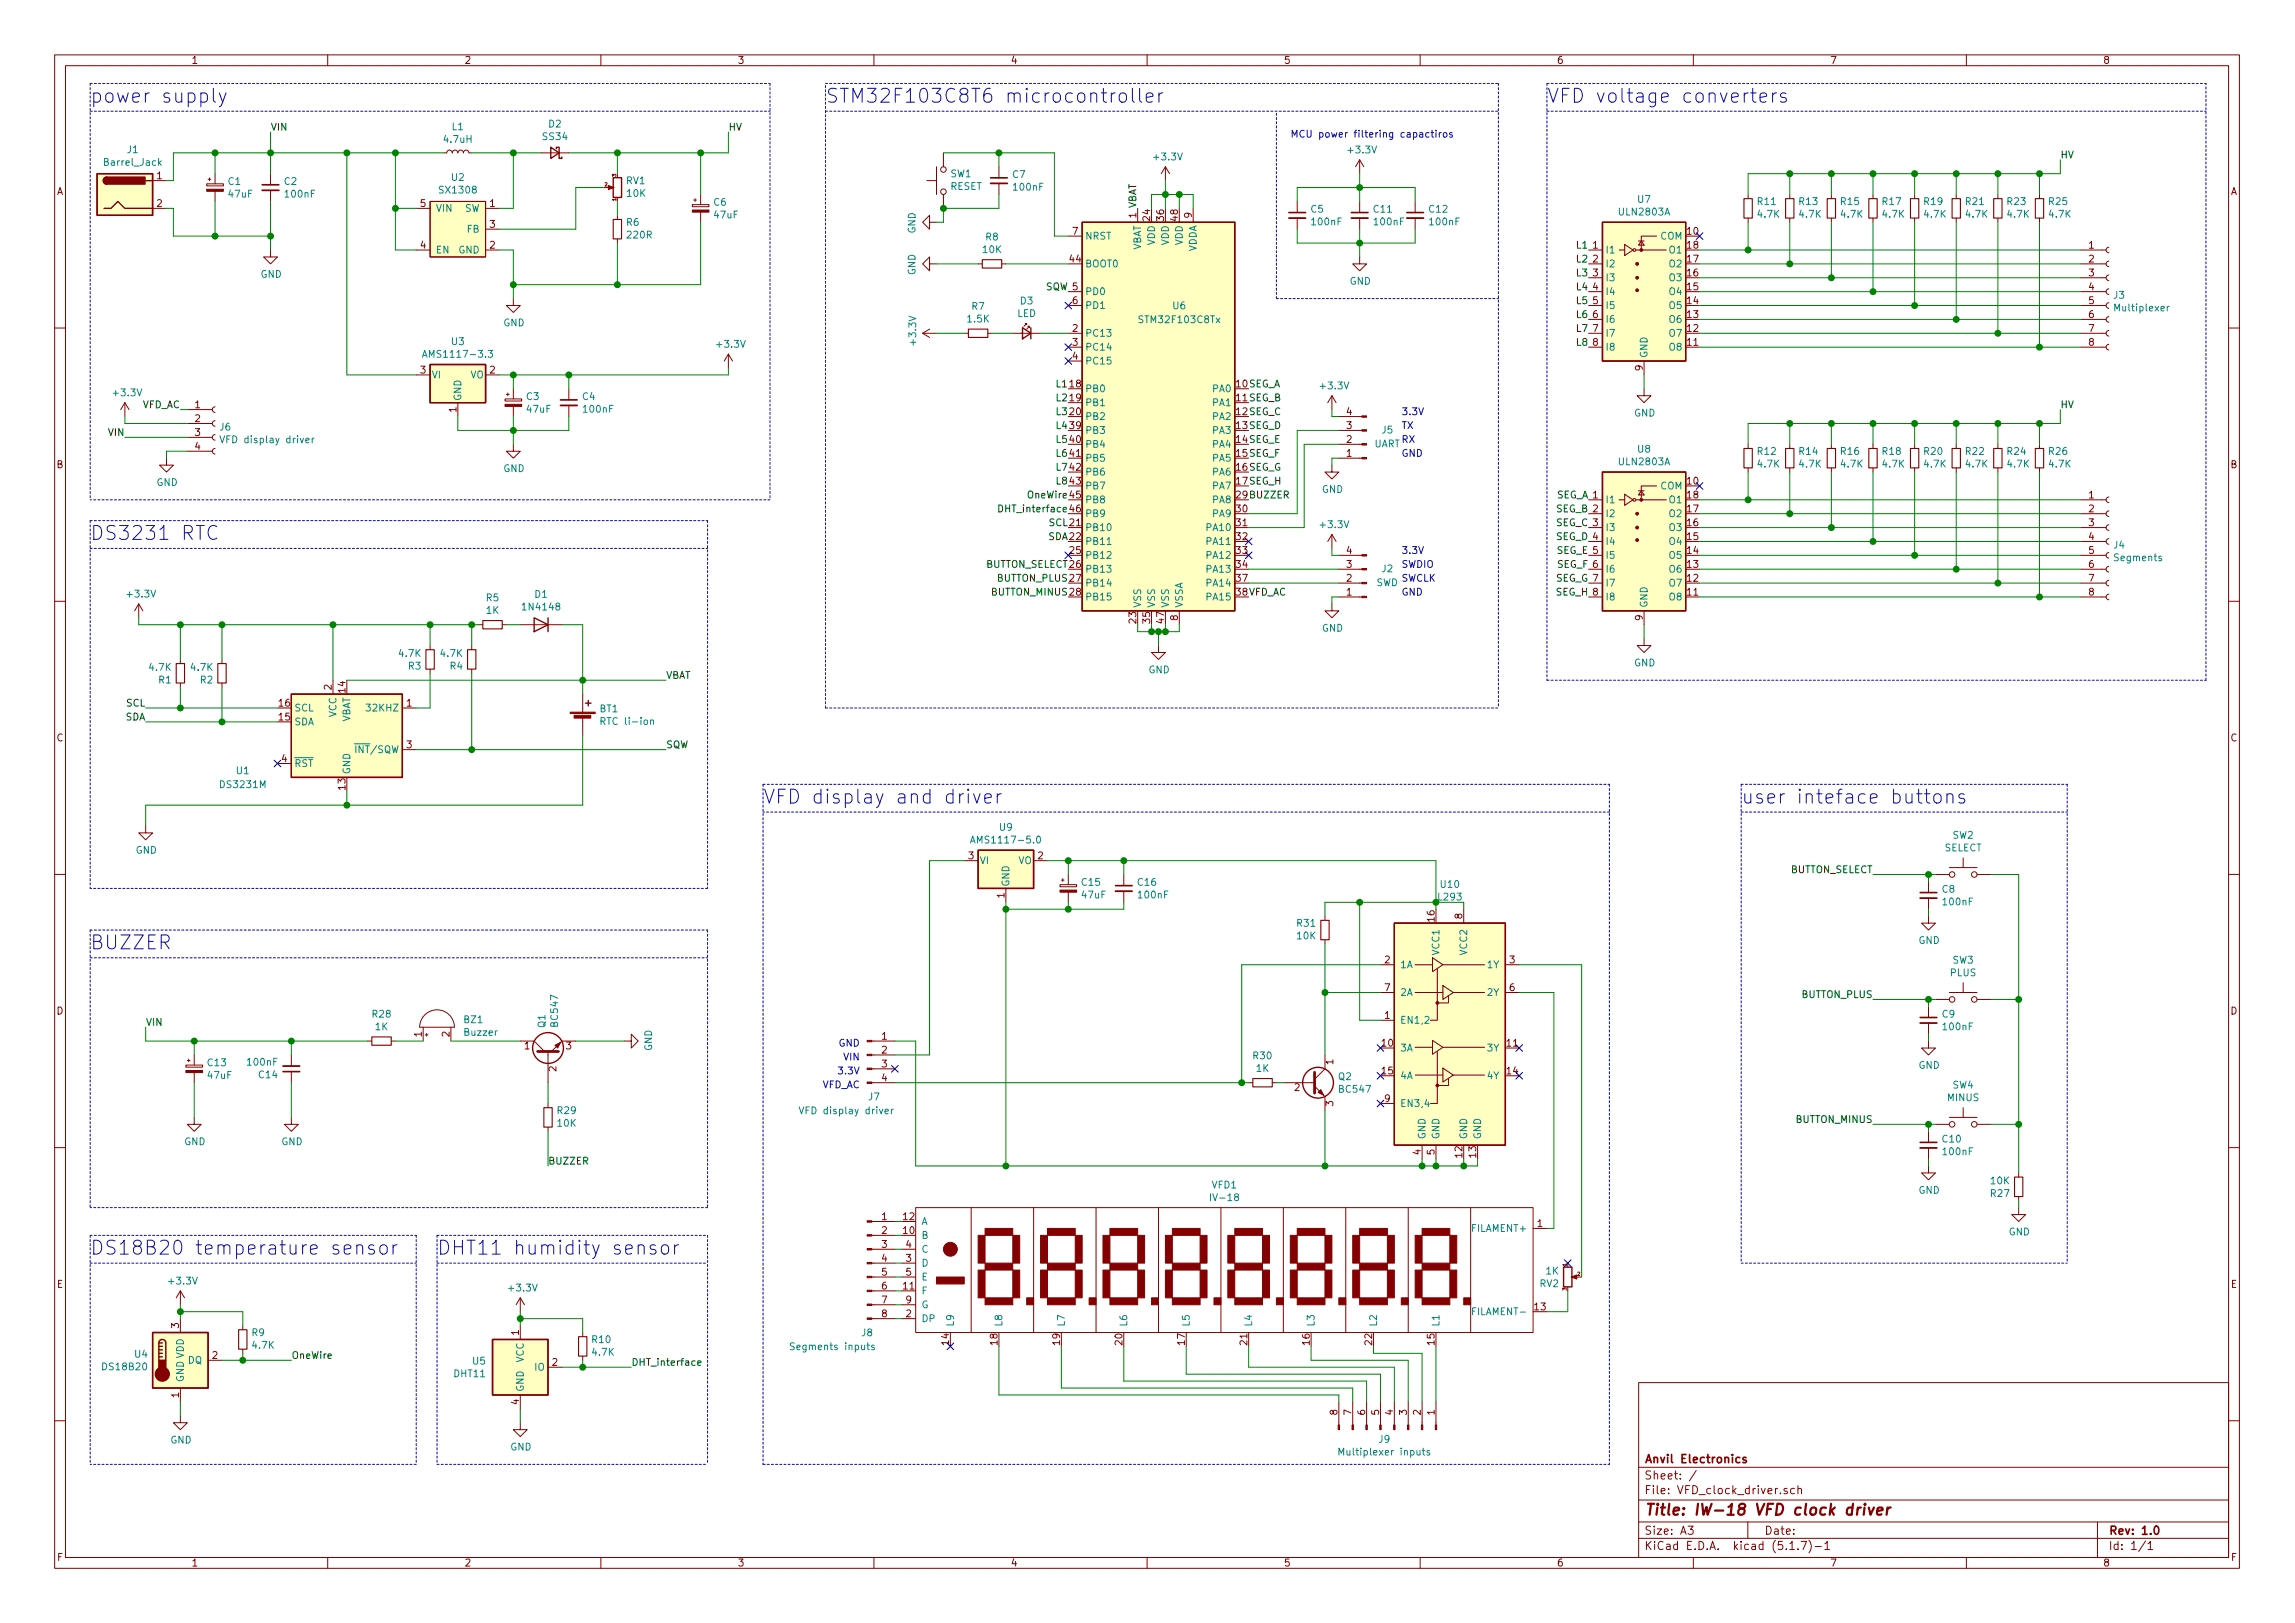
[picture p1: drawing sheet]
<svg xmlns="http://www.w3.org/2000/svg" width="420mm" height="297mm" viewBox="0 0 420 297" stroke-linecap="round" stroke-linejoin="round" font-family="sans-serif">
<defs><g id="words">
<g font-size="3.5" fill="#0000c2">
<text x="16.5" y="18.8">power supply</text>
<text x="151.1" y="18.8">STM32F103C8T6 microcontroller</text>
<text x="283.2" y="18.8">VFD voltage converters</text>
<text x="16.5" y="98.8">DS3231 RTC</text>
<text x="139.7" y="147.1">VFD display and driver</text>
<text x="318.8" y="147.1">user inteface buttons</text>
<text x="16.5" y="173.8">BUZZER</text>
<text x="16.5" y="229.7">DS18B20 temperature sensor</text>
<text x="80" y="229.7">DHT11 humidity sensor</text>
</g>
<text font-size="2.8" fill="#840000" x="301" y="277.3">Title: IW-18 VFD clock driver</text>
<g font-size="2.1" fill="#840000">
<text x="301" y="267.8">Anvil Electronics</text>
<text x="301" y="273.5">File: VFD_clock_driver.sch</text>
<text x="301" y="270.8">Sheet: /</text>
<text x="301" y="280.9">Size: A3</text>
<text x="323" y="280.9">Date:</text>
<text x="386" y="280.9">Rev: 1.0</text>
<text x="301" y="283.7">KiCad E.D.A. kicad (5.1.7)-1</text>
<text x="386" y="283.7">Id: 1/1</text>
</g>
<g font-size="1.8" fill="#840000">
<text x="35" y="11.7">1</text>
<text x="85" y="11.7">2</text>
<text x="135" y="11.7">3</text>
<text x="185" y="11.7">4</text>
<text x="235" y="11.7">5</text>
<text x="285" y="11.7">6</text>
<text x="335" y="11.7">7</text>
<text x="385" y="11.7">8</text>
<text x="10.4" y="35.7">A</text>
<text x="28.7" y="32.8">1</text>
<text x="408.4" y="35.7">A</text>
<text x="28.7" y="37.9">2</text>
<text x="77" y="37.9">5</text>
<text x="89.7" y="37.9">1</text>
<text x="89.7" y="41.7">3</text>
<text x="210.6" y="40.4" transform="rotate(-90 210.6 40.4)">24</text>
<text x="213.1" y="40.4" transform="rotate(-90 213.1 40.4)">36</text>
<text x="215.6" y="40.4" transform="rotate(-90 215.6 40.4)">48</text>
<text x="218.2" y="39.9" transform="rotate(-90 218.2 39.9)">9</text>
<text x="77" y="45.5">4</text>
<text x="89.7" y="45.5">2</text>
<text x="196.4" y="43">7</text>
<text x="291.6" y="45.5">1</text>
<text x="308.9" y="43">10</text>
<text x="308.9" y="45.5">18</text>
<text x="382.4" y="45.5">1</text>
<text x="195.9" y="48">44</text>
<text x="291.6" y="48">2</text>
<text x="291.6" y="50.6">3</text>
<text x="291.6" y="53.1">4</text>
<text x="308.9" y="53.1">15</text>
<text x="308.9" y="50.6">16</text>
<text x="308.9" y="48">17</text>
<text x="382.4" y="48">2</text>
<text x="382.4" y="50.6">3</text>
<text x="382.4" y="53.1">4</text>
<text x="196.4" y="55.7">6</text>
<text x="291.6" y="55.7">5</text>
<text x="291.6" y="58.2">6</text>
<text x="308.9" y="58.2">13</text>
<text x="308.9" y="55.7">14</text>
<text x="382.4" y="55.7">5</text>
<text x="382.4" y="58.2">6</text>
<text x="196.4" y="60.7">2</text>
<text x="196.4" y="63.3">3</text>
<text x="196.4" y="65.8">4</text>
<text x="291.6" y="60.7">7</text>
<text x="291.6" y="63.3">8</text>
<text x="308.9" y="63.3">11</text>
<text x="308.9" y="60.7">12</text>
<text x="382.4" y="60.7">7</text>
<text x="382.4" y="63.3">8</text>
<text x="77" y="68.4">3</text>
<text x="89.7" y="68.4">2</text>
<text x="195.9" y="70.9">18</text>
<text x="300.7" y="67.8" transform="rotate(-90 300.7 67.8)">9</text>
<text x="35.7" y="74.7">1</text>
<text x="35.7" y="77.3">2</text>
<text x="83.6" y="75.4" transform="rotate(-90 83.6 75.4)">1</text>
<text x="195.9" y="73.4">19</text>
<text x="195.9" y="76">20</text>
<text x="246.5" y="76">4</text>
<text x="35.7" y="79.8">3</text>
<text x="35.7" y="82.3">4</text>
<text x="195.9" y="78.5">39</text>
<text x="195.9" y="81.1">40</text>
<text x="195.9" y="83.6">41</text>
<text x="246.5" y="83.6">1</text>
<text x="246.5" y="81.1">2</text>
<text x="246.5" y="78.5">3</text>
<text x="10.4" y="85.7">B</text>
<text x="195.9" y="86.1">42</text>
<text x="195.9" y="88.7">43</text>
<text x="308.9" y="88.7">10</text>
<text x="408.4" y="85.7">B</text>
<text x="226.4" y="93.8">30</text>
<text x="308.9" y="93.8">17</text>
<text x="308.9" y="91.2">18</text>
<text x="382.4" y="91.2">1</text>
<text x="382.4" y="93.8">2</text>
<text x="195.9" y="101.4">25</text>
<text x="226.4" y="96.3">31</text>
<text x="226.4" y="98.8">32</text>
<text x="226.4" y="101.4">33</text>
<text x="246.5" y="101.4">4</text>
<text x="308.9" y="101.4">14</text>
<text x="308.9" y="98.8">15</text>
<text x="308.9" y="96.3">16</text>
<text x="382.4" y="96.3">3</text>
<text x="382.4" y="98.8">4</text>
<text x="382.4" y="101.4">5</text>
<text x="226.4" y="103.9">34</text>
<text x="226.4" y="106.5">37</text>
<text x="246.5" y="106.5">2</text>
<text x="246.5" y="103.9">3</text>
<text x="308.9" y="106.5">12</text>
<text x="308.9" y="103.9">13</text>
<text x="382.4" y="103.9">6</text>
<text x="382.4" y="106.5">7</text>
<text x="215.6" y="113.5" transform="rotate(-90 215.6 113.5)">8</text>
<text x="246.5" y="109">1</text>
<text x="300.7" y="113.5" transform="rotate(-90 300.7 113.5)">9</text>
<text x="308.9" y="109">11</text>
<text x="382.4" y="109">8</text>
<text x="208" y="114" transform="rotate(-90 208 114)">23</text>
<text x="210.6" y="114" transform="rotate(-90 210.6 114)">35</text>
<text x="213.1" y="114" transform="rotate(-90 213.1 114)">47</text>
<text x="51.1" y="131.9">15</text>
<text x="51.1" y="129.3">16</text>
<text x="60.7" y="126.2" transform="rotate(-90 60.7 126.2)">2</text>
<text x="63.2" y="126.7" transform="rotate(-90 63.2 126.7)">14</text>
<text x="74.4" y="129.3">1</text>
<text x="10.4" y="135.7">C</text>
<text x="74.4" y="136.9">3</text>
<text x="408.4" y="135.7">C</text>
<text x="51.6" y="139.5">4</text>
<text x="63.2" y="144.5" transform="rotate(-90 63.2 144.5)">13</text>
<text x="177.3" y="157.3">3</text>
<text x="190" y="157.3">2</text>
<text x="183.9" y="164.3" transform="rotate(-90 183.9 164.3)">1</text>
<text x="262.6" y="168.6" transform="rotate(-90 262.6 168.6)">16</text>
<text x="267.7" y="168.2" transform="rotate(-90 267.7 168.2)">8</text>
<text x="253.5" y="176.3">2</text>
<text x="276.4" y="176.3">3</text>
<text x="10.4" y="185.7">D</text>
<text x="253.5" y="181.4">7</text>
<text x="276.4" y="181.4">6</text>
<text x="408.4" y="185.7">D</text>
<text x="77.2" y="189.7" transform="rotate(-90 77.2 189.7)">1</text>
<text x="82.3" y="189.7" transform="rotate(-90 82.3 189.7)">2</text>
<text x="161.4" y="190.3">1</text>
<text x="253" y="191.6">10</text>
<text x="253.5" y="186.5">1</text>
<text x="275.9" y="191.6">11</text>
<text x="96" y="192.1">1</text>
<text x="101.9" y="196.1" transform="rotate(-90 101.9 196.1)">2</text>
<text x="103.7" y="192.1">3</text>
<text x="161.4" y="192.8">2</text>
<text x="161.4" y="195.4">3</text>
<text x="161.4" y="197.9">4</text>
<text x="244.1" y="194.8" transform="rotate(-90 244.1 194.8)">1</text>
<text x="253" y="196.6">15</text>
<text x="275.9" y="196.6">14</text>
<text x="237" y="199.7">2</text>
<text x="244.1" y="202.4" transform="rotate(-90 244.1 202.4)">3</text>
<text x="253.5" y="201.7">9</text>
<text x="260.1" y="211.3" transform="rotate(-90 260.1 211.3)">4</text>
<text x="262.6" y="211.3" transform="rotate(-90 262.6 211.3)">5</text>
<text x="267.7" y="211.8" transform="rotate(-90 267.7 211.8)">12</text>
<text x="270.3" y="211.8" transform="rotate(-90 270.3 211.8)">13</text>
<text x="161.4" y="223.3">1</text>
<text x="161.4" y="225.8">2</text>
<text x="165.4" y="225.8">10</text>
<text x="165.4" y="223.3">12</text>
<text x="281.5" y="224.6">1</text>
<text x="161.4" y="228.4">3</text>
<text x="161.4" y="230.9">4</text>
<text x="161.4" y="233.5">5</text>
<text x="165.9" y="230.9">3</text>
<text x="165.9" y="228.4">4</text>
<text x="165.9" y="233.5">5</text>
<text x="10.4" y="235.7">E</text>
<text x="161.4" y="236">6</text>
<text x="161.4" y="238.5">7</text>
<text x="165.4" y="236">11</text>
<text x="165.9" y="238.5">9</text>
<text x="281" y="239.8">13</text>
<text x="408.4" y="235.7">E</text>
<text x="32.8" y="243.1" transform="rotate(-90 32.8 243.1)">3</text>
<text x="95" y="244.4" transform="rotate(-90 95 244.4)">1</text>
<text x="161.4" y="241.1">8</text>
<text x="165.9" y="241.1">2</text>
<text x="38.9" y="248.7">2</text>
<text x="101.1" y="250">2</text>
<text x="173.7" y="246.1" transform="rotate(-90 173.7 246.1)">14</text>
<text x="182.6" y="246.1" transform="rotate(-90 182.6 246.1)">18</text>
<text x="194.1" y="246.1" transform="rotate(-90 194.1 246.1)">19</text>
<text x="205.5" y="246.1" transform="rotate(-90 205.5 246.1)">20</text>
<text x="216.9" y="246.1" transform="rotate(-90 216.9 246.1)">17</text>
<text x="228.3" y="246.1" transform="rotate(-90 228.3 246.1)">21</text>
<text x="239.8" y="246.1" transform="rotate(-90 239.8 246.1)">16</text>
<text x="251.2" y="246.1" transform="rotate(-90 251.2 246.1)">22</text>
<text x="262.6" y="246.1" transform="rotate(-90 262.6 246.1)">15</text>
<text x="32.8" y="255.8" transform="rotate(-90 32.8 255.8)">1</text>
<text x="95" y="257.1" transform="rotate(-90 95 257.1)">4</text>
<text x="244.9" y="259" transform="rotate(-90 244.9 259)">8</text>
<text x="247.4" y="259" transform="rotate(-90 247.4 259)">7</text>
<text x="249.9" y="259" transform="rotate(-90 249.9 259)">6</text>
<text x="252.5" y="259" transform="rotate(-90 252.5 259)">5</text>
<text x="255" y="259" transform="rotate(-90 255 259)">4</text>
<text x="257.6" y="259" transform="rotate(-90 257.6 259)">3</text>
<text x="260.1" y="259" transform="rotate(-90 260.1 259)">2</text>
<text x="262.6" y="259" transform="rotate(-90 262.6 259)">1</text>
<text x="10.5" y="285.7">F</text>
<text x="35" y="286.7">1</text>
<text x="85" y="286.7">2</text>
<text x="135" y="286.7">3</text>
<text x="185" y="286.7">4</text>
<text x="235" y="286.7">5</text>
<text x="285" y="286.7">6</text>
<text x="335" y="286.7">7</text>
<text x="385" y="286.7">8</text>
<text x="408.5" y="285.7">F</text>
</g>
<g font-size="1.8">
<text x="49.5" y="23.9">VIN</text>
<text x="133.3" y="23.9">HV</text>
<text x="377.2" y="29">HV</text>
<text x="208" y="39.9" transform="rotate(-90 208 39.9)">1 VBAT</text>
<text x="288.8" y="45.5">L1</text>
<text x="191.4" y="53.1">SQW 5</text>
<text x="288.8" y="48">L2</text>
<text x="288.8" y="50.6">L3</text>
<text x="288.8" y="53.1">L4</text>
<text x="288.8" y="55.7">L5</text>
<text x="288.8" y="58.2">L6</text>
<text x="288.8" y="60.7">L7</text>
<text x="288.8" y="63.3">L8</text>
<text x="193.5" y="70.9">L1</text>
<text x="226.4" y="70.9">10SEG_A</text>
<text x="25.9" y="74.7">VFD_AC</text>
<text x="193.5" y="73.4">L2</text>
<text x="193.5" y="76">L3</text>
<text x="226.4" y="73.4">11SEG_B</text>
<text x="226.4" y="76">12SEG_C</text>
<text x="377.2" y="74.7">HV</text>
<text x="19.9" y="79.8">VIN</text>
<text x="193.5" y="83.6">L6</text>
<text x="193.5" y="78.5">L4</text>
<text x="193.5" y="81.1">L5</text>
<text x="226.4" y="78.5">13SEG_D</text>
<text x="226.4" y="81.1">14SEG_E</text>
<text x="226.4" y="83.6">15SEG_F</text>
<text x="193.5" y="86.1">L7</text>
<text x="193.5" y="88.7">L8</text>
<text x="226.4" y="86.1">16SEG_G</text>
<text x="226.4" y="88.7">17SEG_H</text>
<text x="183.6" y="93.8">DHT_interface 46</text>
<text x="188.3" y="91.2">OneWire 45</text>
<text x="226.4" y="91.2">29BUZZER</text>
<text x="284.8" y="93.8">SEG_B 2</text>
<text x="284.8" y="91.2">SEG_A 1</text>
<text x="191.8" y="98.8">SDA 22</text>
<text x="192" y="96.3">SCL 21</text>
<text x="284.8" y="98.8">SEG_D 4</text>
<text x="284.8" y="96.3">SEG_C 3</text>
<text x="284.9" y="101.4">SEG_E 5</text>
<text x="180.2" y="103.9">BUTTON_SELECT 26</text>
<text x="182.5" y="106.5">BUTTON_PLUS 27</text>
<text x="284.7" y="106.5">SEG_G 7</text>
<text x="285" y="103.9">SEG_F 6</text>
<text x="181.5" y="109">BUTTON_MINUS 28</text>
<text x="226.4" y="109">38VFD_AC</text>
<text x="284.8" y="109">SEG_H 8</text>
<text x="121.9" y="124.2">VBAT</text>
<text x="22.9" y="131.9">SDA</text>
<text x="23.1" y="129.3">SCL</text>
<text x="121.9" y="136.9">SQW</text>
<text x="327.6" y="159.8">BUTTON_SELECT</text>
<text x="329.8" y="182.7">BUTTON_PLUS</text>
<text x="26.7" y="187.7">VIN</text>
<text x="328.9" y="205.5">BUTTON_MINUS</text>
<text x="100.3" y="213.1">BUZZER</text>
<text x="53.3" y="248.7">OneWire</text>
<text x="115.6" y="250">DHT_interface</text>
</g>
<g font-size="1.8" fill="#008484">
<text x="82.8" y="23.8">L1</text>
<text x="100.5" y="23.3">D2</text>
<text x="23.3" y="28">J1</text>
<text x="81.4" y="26.1">4.7uH</text>
<text x="99.4" y="25.6">SS34</text>
<text x="211.4" y="29.3">+3.3V</text>
<text x="247" y="28.1">+3.3V</text>
<text x="19.3" y="30.3">Barrel_Jack</text>
<text x="41.8" y="33.8">C1</text>
<text x="52.1" y="33.8">C2</text>
<text x="80.7" y="35.4">SX1308</text>
<text x="82.7" y="33.1">U2</text>
<text x="114.7" y="33.7">RV1</text>
<text x="173.9" y="34.8">RESET</text>
<text x="174" y="32.4">SW1</text>
<text x="185.4" y="32.6">C7</text>
<text x="185.7" y="34.9">100nF</text>
<text x="41.9" y="36.2">47uF</text>
<text x="52.3" y="36.2">100nF</text>
<text x="79.8" y="38.8">VIN</text>
<text x="85" y="38.8">SW</text>
<text x="114.7" y="41.3">R6</text>
<text x="114.8" y="36">10K</text>
<text x="130.7" y="37.7">C6</text>
<text x="130.8" y="40">47uF</text>
<text x="240" y="38.9">C5</text>
<text x="240.3" y="41.2">100nF</text>
<text x="251.5" y="38.9">C11</text>
<text x="251.7" y="41.2">100nF</text>
<text x="261.7" y="38.9">C12</text>
<text x="261.9" y="41.2">100nF</text>
<text x="296.6" y="39.4">ULN2803A</text>
<text x="299.9" y="37.1">U7</text>
<text x="321.8" y="37.5">R11</text>
<text x="321.9" y="39.8">4.7K</text>
<text x="329.4" y="37.5">R13</text>
<text x="329.5" y="39.8">4.7K</text>
<text x="337.1" y="37.5">R15</text>
<text x="337.1" y="39.8">4.7K</text>
<text x="344.7" y="37.5">R17</text>
<text x="344.8" y="39.8">4.7K</text>
<text x="352.3" y="37.5">R19</text>
<text x="352.4" y="39.8">4.7K</text>
<text x="359.9" y="37.5">R21</text>
<text x="360" y="39.8">4.7K</text>
<text x="367.5" y="37.5">R23</text>
<text x="367.6" y="39.8">4.7K</text>
<text x="375.2" y="37.5">R25</text>
<text x="375.2" y="39.8">4.7K</text>
<text x="79.8" y="46.4">EN</text>
<text x="83.9" y="46.4">GND</text>
<text x="85.5" y="42.6">FB</text>
<text x="114.9" y="43.6">220R</text>
<text x="167.6" y="42.8" transform="rotate(-90 167.6 42.8)">GND</text>
<text x="180" y="46.3">10K</text>
<text x="180.5" y="44">R8</text>
<text x="198.6" y="43.9">NRST</text>
<text x="208.9" y="46" transform="rotate(-90 208.9 46)">VBAT</text>
<text x="211.5" y="44.9" transform="rotate(-90 211.5 44.9)">VDD</text>
<text x="214" y="44.9" transform="rotate(-90 214 44.9)">VDD</text>
<text x="216.5" y="44.9" transform="rotate(-90 216.5 44.9)">VDD</text>
<text x="219.1" y="46.2" transform="rotate(-90 219.1 46.2)">VDDA</text>
<text x="293.9" y="46.4">I1</text>
<text x="304" y="43.9">COM</text>
<text x="305.7" y="46.4">O1</text>
<text x="47.7" y="50.8">GND</text>
<text x="167.6" y="50.4" transform="rotate(-90 167.6 50.4)">GND</text>
<text x="198.6" y="48.9">BOOT0</text>
<text x="247.1" y="52.1">GND</text>
<text x="293.9" y="48.9">I2</text>
<text x="293.9" y="51.5">I3</text>
<text x="305.7" y="51.5">O3</text>
<text x="305.7" y="48.9">O2</text>
<text x="92.2" y="59.7">GND</text>
<text x="177.2" y="59">1.5K</text>
<text x="178" y="56.7">R7</text>
<text x="186.2" y="58">LED</text>
<text x="186.8" y="55.7">D3</text>
<text x="198.6" y="54">PD0</text>
<text x="198.6" y="56.6">PD1</text>
<text x="208.9" y="59.1">STM32F103C8Tx</text>
<text x="214.8" y="56.6">U6</text>
<text x="293.9" y="54">I4</text>
<text x="293.9" y="56.6">I5</text>
<text x="293.9" y="59.1">I6</text>
<text x="305.7" y="59.1">O6</text>
<text x="305.7" y="56.6">O5</text>
<text x="305.7" y="54">O4</text>
<text x="387" y="54.7">J3</text>
<text x="387.4" y="57">Multiplexer</text>
<text x="78.4" y="65.5">AMS1117-3.3</text>
<text x="82.7" y="63.2">U3</text>
<text x="131.4" y="63.6">+3.3V</text>
<text x="167.7" y="63" transform="rotate(-90 167.7 63)">+3.3V</text>
<text x="198.6" y="61.6">PC13</text>
<text x="198.6" y="64.2">PC14</text>
<text x="293.9" y="61.6">I7</text>
<text x="293.9" y="64.2">I8</text>
<text x="301.6" y="65.6" transform="rotate(-90 301.6 65.6)">GND</text>
<text x="305.7" y="64.2">O8</text>
<text x="305.7" y="61.6">O7</text>
<text x="79" y="69.3">VI</text>
<text x="86.1" y="69.3">VO</text>
<text x="198.6" y="71.8">PB0</text>
<text x="198.6" y="66.7">PC15</text>
<text x="222.1" y="71.8">PA0</text>
<text x="241.9" y="71.3">+3.3V</text>
<text x="20.9" y="72.5">+3.3V</text>
<text x="84.5" y="73.4" transform="rotate(-90 84.5 73.4)">GND</text>
<text x="96.4" y="73.2">C3</text>
<text x="96.5" y="75.5">47uF</text>
<text x="106.7" y="73.2">C4</text>
<text x="106.9" y="75.5">100nF</text>
<text x="198.6" y="74.3">PB1</text>
<text x="198.6" y="76.9">PB2</text>
<text x="222.1" y="74.3">PA1</text>
<text x="222.1" y="76.9">PA2</text>
<text x="299.2" y="76.2">GND</text>
<text x="40.3" y="78.8">J6</text>
<text x="41.1" y="81.1">VFD display driver</text>
<text x="198.6" y="79.4">PB3</text>
<text x="198.6" y="82">PB4</text>
<text x="222.1" y="79.4">PA3</text>
<text x="222.1" y="82">PA4</text>
<text x="251.5" y="81.9">UART</text>
<text x="253" y="79.3">J5</text>
<text x="299.9" y="82.8">U8</text>
<text x="321.8" y="83.2">R12</text>
<text x="329.4" y="83.2">R14</text>
<text x="337.1" y="83.2">R16</text>
<text x="344.7" y="83.2">R18</text>
<text x="352.3" y="83.2">R20</text>
<text x="359.9" y="83.2">R22</text>
<text x="367.5" y="83.2">R24</text>
<text x="375.2" y="83.2">R26</text>
<text x="28.7" y="88.9">GND</text>
<text x="92.2" y="86.4">GND</text>
<text x="198.6" y="84.5">PB5</text>
<text x="198.6" y="87">PB6</text>
<text x="198.6" y="89.6">PB7</text>
<text x="222.1" y="84.5">PA5</text>
<text x="222.1" y="87">PA6</text>
<text x="222.1" y="89.6">PA7</text>
<text x="296.6" y="85.2">ULN2803A</text>
<text x="304" y="89.6">COM</text>
<text x="321.9" y="85.6">4.7K</text>
<text x="329.5" y="85.6">4.7K</text>
<text x="337.1" y="85.6">4.7K</text>
<text x="344.8" y="85.6">4.7K</text>
<text x="352.4" y="85.6">4.7K</text>
<text x="360" y="85.6">4.7K</text>
<text x="367.6" y="85.6">4.7K</text>
<text x="375.2" y="85.6">4.7K</text>
<text x="198.6" y="92.1">PB8</text>
<text x="198.6" y="94.7">PB9</text>
<text x="222.1" y="92.1">PA8</text>
<text x="222.1" y="94.7">PA9</text>
<text x="242" y="90.2">GND</text>
<text x="293.9" y="92.1">I1</text>
<text x="293.9" y="94.7">I2</text>
<text x="305.7" y="94.7">O2</text>
<text x="305.7" y="92.1">O1</text>
<text x="198.6" y="97.2">PB10</text>
<text x="198.6" y="99.7">PB11</text>
<text x="221.1" y="97.2">PA10</text>
<text x="221.1" y="99.7">PA11</text>
<text x="241.9" y="96.7">+3.3V</text>
<text x="293.9" y="97.2">I3</text>
<text x="293.9" y="99.7">I4</text>
<text x="305.7" y="99.7">O4</text>
<text x="305.7" y="97.2">O3</text>
<text x="387" y="100.4">J4</text>
<text x="198.6" y="102.3">PB12</text>
<text x="198.6" y="104.8">PB13</text>
<text x="198.6" y="107.4">PB14</text>
<text x="221.1" y="102.3">PA12</text>
<text x="221.1" y="104.8">PA13</text>
<text x="221.1" y="107.4">PA14</text>
<text x="251.9" y="107.3">SWD</text>
<text x="253" y="104.7">J2</text>
<text x="293.9" y="102.3">I5</text>
<text x="293.9" y="104.8">I6</text>
<text x="293.9" y="107.4">I7</text>
<text x="305.7" y="107.4">O7</text>
<text x="305.7" y="104.8">O6</text>
<text x="305.7" y="102.3">O5</text>
<text x="387.2" y="102.7">Segments</text>
<text x="23.4" y="109.4">+3.3V</text>
<text x="89.1" y="110">R5</text>
<text x="89.1" y="112.4">1K</text>
<text x="96" y="111.7">1N4148</text>
<text x="97.9" y="109.4">D1</text>
<text x="198.6" y="109.9">PB15</text>
<text x="208.9" y="111.3" transform="rotate(-90 208.9 111.3)">VSS</text>
<text x="211.5" y="111.3" transform="rotate(-90 211.5 111.3)">VSS</text>
<text x="214" y="111.3" transform="rotate(-90 214 111.3)">VSS</text>
<text x="216.5" y="111.3" transform="rotate(-90 216.5 111.3)">VSSA</text>
<text x="221.1" y="109.9">PA15</text>
<text x="293.9" y="109.9">I8</text>
<text x="301.6" y="111.3" transform="rotate(-90 301.6 111.3)">GND</text>
<text x="305.7" y="109.9">O8</text>
<text x="242" y="115.6">GND</text>
<text x="27.4" y="122.8">4.7K</text>
<text x="29.1" y="125.1">R1</text>
<text x="35.1" y="122.8">4.7K</text>
<text x="36.7" y="125.1">R2</text>
<text x="73.2" y="120.2">4.7K</text>
<text x="74.8" y="122.5">R3</text>
<text x="80.8" y="120.2">4.7K</text>
<text x="82.4" y="122.5">R4</text>
<text x="210.3" y="123.2">GND</text>
<text x="299.2" y="122">GND</text>
<text x="53.8" y="130.2">SCL</text>
<text x="61.6" y="131.3" transform="rotate(-90 61.6 131.3)">VCC</text>
<text x="67.5" y="130.2">32KHZ</text>
<text x="109.8" y="130.4">BT1</text>
<text x="53.8" y="132.8">SDA</text>
<text x="64.1" y="132.4" transform="rotate(-90 64.1 132.4)">VBAT</text>
<text x="65.6" y="137.8">INT/SQW</text>
<text x="110.7" y="132.7">RTC li-ion</text>
<text x="43.3" y="141.7">U1</text>
<text x="53.8" y="140.4">RST</text>
<text x="64.1" y="141.8" transform="rotate(-90 64.1 141.8)">GND</text>
<text x="40.5" y="144.2">DS3231M</text>
<text x="178.7" y="154.4">AMS1117-5.0</text>
<text x="183" y="152.1">U9</text>
<text x="355.9" y="155.8">SELECT</text>
<text x="357.5" y="153.5">SW2</text>
<text x="24.8" y="156.2">GND</text>
<text x="179.3" y="158.2">VI</text>
<text x="186.4" y="158.2">VO</text>
<text x="184.8" y="162.3" transform="rotate(-90 184.8 162.3)">GND</text>
<text x="198.1" y="162.1">C15</text>
<text x="198.1" y="164.4">47uF</text>
<text x="208.4" y="162.1">C16</text>
<text x="208.5" y="164.4">100nF</text>
<text x="263.4" y="164.8">L293</text>
<text x="263.8" y="162.5">U10</text>
<text x="355.6" y="163.4">C8</text>
<text x="355.9" y="165.7">100nF</text>
<text x="237.5" y="169.6">R31</text>
<text x="237.5" y="171.9">10K</text>
<text x="351.2" y="172.8">GND</text>
<text x="256.3" y="177.2">1A</text>
<text x="263.5" y="174.7" transform="rotate(-90 263.5 174.7)">VCC1</text>
<text x="268.6" y="174.7" transform="rotate(-90 268.6 174.7)">VCC2</text>
<text x="272.4" y="177.2">1Y</text>
<text x="357" y="178.7">PLUS</text>
<text x="357.5" y="176.4">SW3</text>
<text x="256.3" y="182.3">2A</text>
<text x="272.4" y="182.3">2Y</text>
<text x="68.2" y="186.2">R28</text>
<text x="68.7" y="188.6">1K</text>
<text x="85" y="187.3">BZ1</text>
<text x="85.1" y="189.6">Buzzer</text>
<text x="99.8" y="188" transform="rotate(-90 99.8 188)">Q1</text>
<text x="102.2" y="187.8" transform="rotate(-90 102.2 187.8)">BC547</text>
<text x="256.3" y="187.4">EN1,2</text>
<text x="355.6" y="186.2">C9</text>
<text x="355.9" y="188.6">100nF</text>
<text x="38.1" y="195.1">C13</text>
<text x="38.1" y="197.4">47uF</text>
<text x="45.4" y="195">100nF</text>
<text x="47.4" y="197.3">C14</text>
<text x="119.4" y="192.4" transform="rotate(-90 119.4 192.4)">GND</text>
<text x="229.5" y="193.9">R30</text>
<text x="230" y="196.2">1K</text>
<text x="245.1" y="197.7">Q2</text>
<text x="256.3" y="192.4">3A</text>
<text x="256.3" y="197.5">4A</text>
<text x="272.4" y="192.4">3Y</text>
<text x="272.4" y="197.5">4Y</text>
<text x="351.2" y="195.6">GND</text>
<text x="102.1" y="203.9">R29</text>
<text x="147.2" y="203.9">VFD display driver</text>
<text x="159.1" y="201.4">J7</text>
<text x="245.3" y="200">BC547</text>
<text x="256.3" y="202.6">EN3,4</text>
<text x="356.6" y="201.5">MINUS</text>
<text x="357.5" y="199.2">SW4</text>
<text x="33.7" y="209.6">GND</text>
<text x="51.5" y="209.6">GND</text>
<text x="102.1" y="206.2">10K</text>
<text x="261" y="208.6" transform="rotate(-90 261 208.6)">GND</text>
<text x="263.5" y="208.6" transform="rotate(-90 263.5 208.6)">GND</text>
<text x="268.6" y="208.6" transform="rotate(-90 268.6 208.6)">GND</text>
<text x="271.1" y="208.6" transform="rotate(-90 271.1 208.6)">GND</text>
<text x="355.7" y="209.1">C10</text>
<text x="355.9" y="211.4">100nF</text>
<text x="221.9" y="217.5">VFD1</text>
<text x="222" y="219.8">IV-18</text>
<text x="351.2" y="218.5">GND</text>
<text x="364.5" y="219.1">R27</text>
<text x="364.5" y="216.7">10K</text>
<text x="168.7" y="226.7">B</text>
<text x="168.7" y="224.2">A</text>
<text x="269.7" y="225.5">FILAMENT+</text>
<text x="367.7" y="226.1">GND</text>
<text x="168.7" y="231.8">D</text>
<text x="168.7" y="229.3">C</text>
<text x="283.1" y="233.3">1K</text>
<text x="31.1" y="235.1">+3.3V</text>
<text x="93.3" y="236.4">+3.3V</text>
<text x="168.7" y="236.9">F</text>
<text x="168.7" y="234.4">E</text>
<text x="168.7" y="239.4">G</text>
<text x="281.9" y="235.6">RV2</text>
<text x="46.2" y="244.5">R9</text>
<text x="108.5" y="245.8">R10</text>
<text x="157.8" y="244.6">J8</text>
<text x="168.7" y="242">DP</text>
<text x="174.6" y="242.9" transform="rotate(-90 174.6 242.9)">L9</text>
<text x="183.5" y="242.9" transform="rotate(-90 183.5 242.9)">L8</text>
<text x="194.9" y="242.9" transform="rotate(-90 194.9 242.9)">L7</text>
<text x="206.4" y="242.9" transform="rotate(-90 206.4 242.9)">L6</text>
<text x="217.8" y="242.9" transform="rotate(-90 217.8 242.9)">L5</text>
<text x="229.2" y="242.9" transform="rotate(-90 229.2 242.9)">L4</text>
<text x="240.7" y="242.9" transform="rotate(-90 240.7 242.9)">L3</text>
<text x="252.1" y="242.9" transform="rotate(-90 252.1 242.9)">L2</text>
<text x="263.5" y="242.9" transform="rotate(-90 263.5 242.9)">L1</text>
<text x="270.1" y="240.7">FILAMENT-</text>
<text x="19" y="250.8">DS18B20</text>
<text x="24.7" y="248.5">U4</text>
<text x="34.4" y="249.6">DQ</text>
<text x="46.3" y="246.8">4.7K</text>
<text x="86.6" y="249.7">U5</text>
<text x="95.9" y="249.4" transform="rotate(-90 95.9 249.4)">VCC</text>
<text x="97.9" y="250.9">IO</text>
<text x="108.5" y="248.1">4.7K</text>
<text x="145.3" y="247.1">Segments inputs</text>
<text x="33.7" y="253" transform="rotate(-90 33.7 253)">GND VDD</text>
<text x="83.2" y="252.1">DHT11</text>
<text x="95.9" y="254.8" transform="rotate(-90 95.9 254.8)">GND</text>
<text x="31.2" y="264.2">GND</text>
<text x="93.4" y="265.5">GND</text>
<text x="245.9" y="266.4">Multiplexer inputs</text>
<text x="252.5" y="264.1">J9</text>
</g>
<g font-size="1.8" fill="#0000c2">
<text x="236.2" y="25.2">MCU power filtering capactiros</text>
<text x="256.5" y="76">3.3V</text>
<text x="256.5" y="83.6">GND</text>
<text x="256.5" y="78.5">TX</text>
<text x="256.5" y="81.1">RX</text>
<text x="256.5" y="101.4">3.3V</text>
<text x="256.5" y="103.9">SWDIO</text>
<text x="256.5" y="106.5">SWCLK</text>
<text x="256.5" y="109">GND</text>
<text x="153.5" y="191.6">GND</text>
<text x="153.8" y="196.6">3.3V</text>
<text x="154.5" y="194.1">VIN</text>
<text x="150.4" y="199.2">VFD_AC</text>
</g>
<g font-size=".9" fill="#840000">
<text x="110.7" y="34.1">2</text>
<text x="112.8" y="32.3" transform="rotate(-90 112.8 32.3)">3</text>
<text x="112.8" y="36.8" transform="rotate(-90 112.8 36.8)">1</text>
<text x="286.8" y="231.7" transform="rotate(-90 286.8 231.7)">1</text>
<text x="288.8" y="233.5">2</text>
<text x="286.8" y="236.2" transform="rotate(-90 286.8 236.2)">3</text>
</g>
</g></defs>
<g fill="none" stroke="#840000" stroke-width=".18">
<path d="M10 10h400v277h-400zM12 12h396v273.1h-396zM60 10v2M110 10v2M160 10v2M210 10v2M260 10v2M310 10v2M360 10v2M27.9 33.1h2.6M27.9 38.1h2.6M37.8 33.6h3.1v.4h-3.1z"/>
<path d="M38.1 32.8h.5M38.4 32.5v.6M39.4 31.8v1.8M39.4 35v1.9M49.5 31.8v2M49.5 34.8v2.1M76.2 38.1h2.5M78.7 36.9h10.2v10.1h-10.2zM81.3 28h.5l.1-.4 .3-.1 .4 .1 .2 .4 .1-.4 .3-.1 .4 .1 .2 .4 .1-.4 .3-.1 .5 .1 .1 .4 .2-.4 .2-.1 .5 .1 .2 .4h.5M88.9 38.1h2.5M99.1 28h5M113 39.4v.8"/>
<path d="M126.7 37.5h3.1v.3h-3.1zM127 36.6h.5M127.3 36.4v.5M128.3 35.6v1.9M128.3 38.8v1.9M169.7 33.1h1.7M171.4 30.5v5.1M172.7 28v2.5M172.7 35.6v2.5M182.9 30.5v2M182.9 33.6v2M208.3 38.1v2.6"/>
<path d="M213.4 30.5l-.8 1.3M213.4 30.5v2.6M213.4 30.5l.7 1.3M218.4 38.1v2.6M237.5 36.9v2M237.5 39.9v2M248.9 29.2l-.7 1.3M248.9 29.2v2.6M248.9 36.9v2M248.9 39.9v2M248.9 29.2l.8 1.3M259.1 36.9v2"/>
<path d="M259.1 39.9v2M320 35.6v.8M320 39.9v.8M327.7 35.6v.8M327.7 39.9v.8M335.3 35.6v.8M335.3 39.9v.8M342.9 35.6v.8M342.9 39.9v.8M350.5 35.6v.8M350.5 39.9v.8M358.1 35.6v.8"/>
<path d="M358.1 39.9v.8M365.8 35.6v.8M365.8 39.9v.8M373.4 35.6v.8M373.4 39.9v.8M49.5 45.8v1.2h1.3l-1.3 1.3-1.2-1.3h1.2M76.2 45.8h2.5M88.9 45.8h2.5M88.9 41.9h2.5M94 54.6v1.3h1.2l-1.2 1.3-1.3-1.3h1.3M113 43.7v.8M170.2 40.7v-1.3l-1.3 1.3 1.3 1.2v-1.2h1.2"/>
<path d="M170.2 48.3v-1.3l-1.3 1.3 1.3 1.3v-1.3h1.2M179.1 48.3h.7M183.4 48.3h.7M188 59.5v-.3h-.3h.3l-.5 .5M188.5 60v-.3h-.3h.3l-.5 .5M195.6 43.2h2.5M195.6 53.4h2.5M195.6 55.9h2.5M248.9 47v1.3h1.3l-1.3 1.3-1.3-1.3h1.3M290.8 48.3h2.6M290.8 53.4h2.6M290.8 55.9h2.6"/>
<path d="M290.8 58.5h2.6M290.8 50.8h2.6M290.8 45.8h2.6M296.4 45.8h1M297.4 44.7l1.6 1.1-1.6 1zM299.5 45.8h5.6M300 44.1h1M300.5 44.1l.5 .8h-1zM303.3 43.2h-2.8v2.6M381 48.3h4.6M381 53.4h4.6M381 55.9h4.6"/>
<path d="M381 58.5h4.6M381 50.8h4.6M381 45.8h4.6M386.1 57.9l-.3 .2-.2 .3 .1 .4 .4 .2M386.1 55.4l-.3 .1-.2 .3 .1 .4 .4 .2M386.1 52.9l-.3 .1-.2 .3 .1 .4 .4 .2M386.1 50.3l-.3 .1-.2 .4 .1 .3 .4 .2M386.1 47.8l-.3 .1-.2 .3 .1 .4 .4 .2M386.1 45.2l-.3 .2-.2 .3 .1 .4 .4 .2M10 60h2M22.9 73.7l-.8 1.3M22.9 73.7v2.5"/>
<path d="M22.9 73.7l.7 1.3M34.3 77.5h4.6M34.3 75h4.6M39.4 79.5l-.3 .1-.2 .4 .1 .4 .4 .2M39.4 77l-.3 .1-.2 .3 .1 .4 .4 .2M39.4 74.5l-.3 .1-.2 .3 .1 .4 .4 .2M76.2 68.6h2.5M83.8 73.7v2.5M88.9 68.6h2.5M92.5 73h3v.4h-3zM92.7 72.2h.5M93 71.9v.5"/>
<path d="M94 71.2v1.8M94 74.4v1.8M104.1 71.2v2M104.1 74.2v2M133.3 64.8l-.7 1.3M133.3 64.8v2.5M133.3 64.8l.8 1.3M168.9 61l1.3 .8M168.9 61h2.5M170.2 60.2l-1.3 .8M176.5 61h.8M180.8 61h.8"/>
<path d="M185.4 61h5.1M195.6 61h2.5M195.6 63.5h2.5M195.6 66.1h2.5M243.8 72.4v2.6M243.8 72.4l-.7 1.3M243.8 72.4l.8 1.3M245.1 76.2h4.2M245.1 78.8h4.2M290.8 61h2.6M290.8 63.5h2.6M301 71.2v1.2h1.3l-1.3 1.3-1.3-1.3h1.3"/>
<path d="M301 66.1v2.5M381 61h4.6M381 63.5h4.6M386.1 63l-.3 .1-.2 .4 .1 .3 .4 .2M386.1 60.5l-.3 .1-.2 .3 .1 .4 .4 .2M408 60h2M30.5 83.9v1.2h1.2l-1.2 1.3-1.3-1.3h1.3M34.3 82.6h4.6M34.3 80h4.6M39.4 82.1l-.3 .1-.2 .3 .1 .4 .4 .2M94 81.3v1.3h1.2l-1.2 1.3-1.3-1.3h1.3M243.8 85.1v1.3h1.3l-1.3 1.3-1.2-1.3h1.2"/>
<path d="M243.8 97.8l-.7 1.3M243.8 97.8v2.6M243.8 97.8l.8 1.3M245.1 81.3h4.2M245.1 83.9h4.2M290.8 99.1h2.6M290.8 96.6h2.6M290.8 94h2.6M290.8 91.5h2.6M296.4 91.5h1M297.4 90.5l1.6 1-1.6 1zM299.5 91.5h5.6"/>
<path d="M300 89.8h1M300.5 89.8l.5 .8h-1zM303.3 88.9h-2.8v2.6M320 81.3v.8M320 85.6v.8M327.7 81.3v.8M327.7 85.6v.8M335.3 81.3v.8M335.3 85.6v.8M342.9 81.3v.8M342.9 85.6v.8M350.5 81.3v.8"/>
<path d="M350.5 85.6v.8M358.1 81.3v.8M358.1 85.6v.8M365.8 81.3v.8M365.8 85.6v.8M373.4 81.3v.8M373.4 85.6v.8M381 99.1h4.6M381 96.6h4.6M381 94h4.6M381 91.5h4.6M386.1 98.6l-.3 .1-.2 .3 .1 .4 .4 .2"/>
<path d="M386.1 96l-.3 .2-.2 .3 .1 .4 .4 .2M386.1 93.5l-.3 .1-.2 .3 .1 .4 .4 .2M386.1 91l-.3 .1-.2 .3 .1 .4 .4 .2M10 110h2M25.4 110.5l-.8 1.3M25.4 110.5v2.6M25.4 110.5l.8 1.3M78.7 118.1v.8M86.4 118.1v.8M87.6 114.3h.8M91.9 114.3h.8M95.2 114.3h7.7"/>
<path d="M212.1 118.1v1.3h1.3l-1.3 1.3-1.3-1.3h1.3M215.9 111.8v2.5M243.8 110.5v1.3h1.3l-1.3 1.3-1.2-1.3h1.2M245.1 101.6h4.2M245.1 104.2h4.2M245.1 106.7h4.2M245.1 109.3h4.2M290.8 101.6h2.6M290.8 104.2h2.6M290.8 106.7h2.6M290.8 109.3h2.6M301 116.9v1.2h1.3l-1.3 1.3-1.3-1.3h1.3"/>
<path d="M301 111.8v2.5M381 101.6h4.6M381 104.2h4.6M381 106.7h4.6M381 109.3h4.6M386.1 108.7l-.3 .2-.2 .3 .1 .4 .4 .2M386.1 106.2l-.3 .1-.2 .3 .1 .4 .4 .2M386.1 103.7l-.3 .1-.2 .3 .1 .4 .4 .2M386.1 101.1l-.3 .1-.2 .4 .1 .3 .4 .2M408 110h2M33 120.7v.7M33 125v.8"/>
<path d="M40.6 120.7v.7M40.6 125v.8M50.8 139.7h2.5M61 124.5v2.5M73.7 129.6h2.5M73.7 137.2h2.5M78.7 122.5v.7M86.4 122.5v.7M106.7 127v3.3M106.7 131.4v3.3M26.7 151.2v1.2h1.2l-1.2 1.3-1.3-1.3h1.3M176.5 157.5h2.6"/>
<path d="M189.2 157.5h2.6M356.9 158.8h5M359.4 157v1.8M10 160h2M184.1 162.6v2.5M194.1 161.9h3v.4h-3zM194.3 161.1h.5M194.6 160.8v.5M195.6 160.1v1.8M195.6 163.3v1.8M205.7 160.1v2M205.7 163.1v2"/>
<path d="M242.6 167.7v.7M242.6 172v.8M252.7 176.6h2.6M259.1 176.6h3.2M262.3 175.3l1.9 1.3-1.9 1.2zM263.1 177.3v9.4h-1.2M264.2 176.6h7.6M268 166.4v2.5M275.6 176.6h2.5M353.1 167.7v1.2h1.2l-1.2 1.3-1.3-1.3h1.3M353.1 161.3v2.1M353.1 164.4v2"/>
<path d="M354.3 160.1h2.6M359.4 179.9v1.7M361.9 160.1h2.6M408 160h2M34 194.9h3.1v.4h-3.1zM34.3 194.1h.5M34.5 193.8v.5M35.6 193.1v1.8M35.6 196.3v1.9M53.3 193.1v2M53.3 196.1v2.1M67.3 190.5h.8"/>
<path d="M71.6 190.5h.8M77.5 188v2.5M77.7 185.8a3.2 3.2 0 0 1 3.5-.8 3.2 3.2 0 0 1 2 3h-6.4a3 3 0 0 1 .9-2.2zM77.9 189.4h.5M78.1 189.1v.5M82.5 188v2.5M95.2 190.5h2.6l1.9 1.9M100.3 192.4v5.8M105.4 190.5h-2.5l-1.9 1.9M114.3 190.5h1.3v-1.2l1.2 1.2-1.2 1.3v-1.3M159.6 190.5h4.2M159.6 198.2h4.2"/>
<path d="M159.6 195.6h4.2M159.6 193.1h4.2M228.6 198.2h.8M232.9 198.2h.8M234.9 198.2h5.8M240.7 198.8l1.9 1.9v2.5M242.6 193.1v2.5l-1.9 1.9M252.7 181.6h2.6M252.7 186.7h2.6M259.1 196.8h5.1M259.1 191.7h3.2M259.1 181.6h5.1"/>
<path d="M262.3 190.4l1.9 1.3-1.9 1.2zM263.1 192.4v9.6h-1.2M264.2 195.5l1.9 1.3-1.9 1.2zM264.2 180.4l1.9 1.2-1.9 1.3zM264.2 191.7h7.6M265.2 197.4v1.3h-2.1M265.2 182.3v1.3h-2.1M266.1 196.8h5.7M266.1 181.6h5.7M275.6 181.6h2.5M353.1 190.5v1.3h1.2l-1.2 1.3-1.3-1.3h1.3M353.1 184.2v2"/>
<path d="M353.1 187.2v2.1M354.3 182.9h2.6M356.9 181.6h5M361.9 182.9h2.6M10 210h2M35.6 204.5v1.3h1.2l-1.2 1.2-1.3-1.2h1.3M53.3 204.5v1.3h1.3l-1.3 1.2-1.2-1.2h1.2M100.3 202v.7M100.3 206.3v.7M252.7 202h2.6M260.3 209.6v2.5M262.9 209.6v2.5"/>
<path d="M353.1 213.4v1.3h1.2l-1.2 1.2-1.3-1.2h1.3M353.1 207v2.1M353.1 210.1v2M354.3 205.8h2.6M356.9 204.5h5M359.4 202.7v1.8M361.9 205.8h2.6M369.6 214.7v.7M369.6 219v.7M408 210h2M33 236.3v2.5M33 236.3l-.7 1.2"/>
<path d="M33 236.3l.8 1.2M95.2 237.5v2.6M95.2 237.5l-.7 1.3M95.2 237.5l.8 1.3M159.6 238.8h4.2M159.6 236.3h4.2M159.6 233.7h4.2M159.6 231.2h4.2M159.6 228.6h4.2M159.6 226.1h4.2M159.6 223.6h4.2M165.1 238.8h2.5"/>
<path d="M165.1 233.7h2.5M165.1 231.2h2.5M165.1 228.6h2.5M167.6 221h113.1v22.9h-113.1zM177.8 221v22.9M189.2 221v22.9M200.7 221v22.9M212.1 221v22.9M223.5 221v22.9M234.9 221v22.9M246.4 221v22.9M257.8 221v22.9"/>
<path d="M269.2 221v22.9M280.7 224.8h2.5M369.6 221v1.3h1.2l-1.2 1.3-1.3-1.3h1.3M33 259.1v1.3h1.3l-1.3 1.3-1.3-1.3h1.3M33 241.3v2.6M33 254v2.6M38.1 249h2.5M44.4 242.6v.8M44.4 246.9v.8M95.2 242.6v2.5M95.2 255.3v2.5M100.3 250.2h2.6"/>
<path d="M106.7 243.9v.7M106.7 248.2v.8M159.6 241.3h4.2M165.1 241.3h2.5M245.1 256.6v4.2M247.6 256.6v4.2M250.2 256.6v4.2M252.7 256.6v4.2M255.3 256.6v4.2M257.8 256.6v4.2M260.3 256.6v4.2M262.9 256.6v4.2"/>
<path d="M300 253h108v32.1h-108zM10 260h2M95.2 260.4v1.3h1.3l-1.3 1.2-1.2-1.2h1.2M300 278.5h108M300 274.5h108M300 268.5h108M309 279.3h1l-.5 .6 .4 .1v.7l-.2 .1-.7-.1M310.5 269.1l-1.2 2M320 278.5v3M327.2 272.5a.37 .37 0 0 0-.6 .1l.1 .2 .5 .2 .1 .1-.3 .3-.4-.1M328.5 272.5l-.4-.1-.3 .3 .1 .6 .2 .1 .4-.1M329.2 272.5a.37 .37 0 0 1 .6 .1v.8"/>
<path d="M329.2 271.9v1.5M384 278.5v6.6M408 260h2M60 285.1v1.9M110 285.1v1.9M160 285.1v1.9M210 285.1v1.9M260 285.1v1.9M300 281.5h108M310 285.1v1.9M327.7 283.6h.8M329.2 283.5v.1"/>
<path d="M329.7 282.1h1l-.6 1.5M331.2 281.9a1.71 1.71 0 0 1 0 2.3M332.3 283h1.2M334.1 282.5l.4-.4v1.5M334.1 283.6h.8M360 285.1v1.9M392.8 282l-1.3 2M393.2 282.5l.5-.4v1.5M393.2 283.6h.9"/>
<circle cx="172.7" cy="31" r=".51"/>
<circle cx="172.7" cy="35.1" r=".51"/>
<circle cx="299.2" cy="45.8" r=".25"/>
<circle cx="299.2" cy="91.5" r=".25"/>
<circle cx="357.4" cy="160.1" r=".51"/>
<circle cx="361.4" cy="160.1" r=".51"/>
<circle cx="357.4" cy="182.9" r=".51"/>
<circle cx="361.4" cy="182.9" r=".51"/>
<circle cx="357.4" cy="205.8" r=".51"/>
<circle cx="361.4" cy="205.8" r=".51"/>
</g>
<g fill="none" stroke="#840000" stroke-width=".3">
<path d="M48 33.8h3.1M181.4 32.5h3M236 38.9h3M247.4 38.9h3M257.6 38.9h3M102.6 73.2h3.1M204.2 162.1h3.1M351.5 163.4h3.1M51.8 196.1h3.1M351.5 186.2h3.1M351.5 209.1h3.1M319.7 266.8a.37 .37 0 0 0-.6 .1l.1 .2 .5 .2v.1l-.2 .3-.4-.1"/>
<path d="M394.5 279.5l.2-.2a.81 .81 0 0 1 .6 .6 .81 .81 0 0 1-.3 .8l-.1 .1a.79 .79 0 0 1-.4-1.3z"/>
</g>
<path d="M340.1 275.9l-.1 1.3M340.7 275.9a.54 .54 0 0 0-.6 .4M341.4 275.9l-.2 1.3M341.5 275.2l-.2 .1 .1 .1 .1-.2-.1 .2M342.1 275.9l.3 1.3 .7-1.3M343.7 276.6l1-.2-.1-.4-.6-.1-.3 .3v.9l.2 .1 .5-.1M345.6 275.9l-.2 1.3M346.2 275.9a.55 .55 0 0 0-.7 .4" fill="none" stroke="#840000" stroke-width=".41"/>
<g fill="none" stroke="#840000" stroke-width=".2">
<path d="M319.3 36.4h1.5v3.5h-1.5zM326.9 36.4h1.5v3.5h-1.5zM334.5 36.4h1.5v3.5h-1.5zM342.1 36.4h1.6v3.5h-1.6zM349.8 36.4h1.5v3.5h-1.5zM357.4 36.4h1.5v3.5h-1.5zM365 36.4h1.5v3.5h-1.5zM372.6 36.4h1.5v3.5h-1.5zM112.3 40.2h1.5v3.5h-1.5zM179.8 47.5h3.6v1.6h-3.6zM177.3 60.2h3.5v1.6h-3.5zM319.3 82.1h1.5v3.5h-1.5z"/>
<path d="M326.9 82.1h1.5v3.5h-1.5zM334.5 82.1h1.5v3.5h-1.5zM342.1 82.1h1.6v3.5h-1.6zM349.8 82.1h1.5v3.5h-1.5zM357.4 82.1h1.5v3.5h-1.5zM365 82.1h1.5v3.5h-1.5zM372.6 82.1h1.5v3.5h-1.5zM78 118.9h1.5v3.6h-1.5zM85.6 118.9h1.5v3.6h-1.5zM88.4 113.6h3.5v1.5h-3.5zM32.3 121.4h1.5v3.6h-1.5zM39.9 121.4h1.5v3.6h-1.5z"/>
<path d="M241.8 168.4h1.5v3.6h-1.5zM68.1 189.8h3.5v1.5h-3.5zM229.4 197.4h3.5v1.5h-3.5zM99.6 202.7h1.5v3.6h-1.5zM368.8 215.4h1.5v3.6h-1.5zM43.7 243.4h1.5v3.5h-1.5zM105.9 244.6h1.5v3.6h-1.5z"/>
</g>
<g fill="#ffffc2" stroke="#ffffc2" stroke-width=".18">
<path d="M255.3 168.9h20.3v40.7h-20.3z"/>
<path d="M179.1 155.6h10.1v7h-10.1z"/>
<path d="M78.7 66.7h10.2v7h-10.2z"/>
<path d="M27.9 243.9h10.2v10.1h-10.2z"/>
<path d="M53.3 127h20.4v15.3h-20.4z"/>
<path d="M90.2 245.1h10.1v10.2h-10.1z"/>
<path d="M198.1 40.7h28v71.1h-28z"/>
<path d="M78.7 36.9h10.2v10.1h-10.2z"/>
<path d="M17.8 31.8h10.1v7.6h-10.1z"/>
<path d="M293.4 86.4h15.2v25.4h-15.2z"/>
<path d="M293.4 40.7h15.2v25.4h-15.2z"/>
</g>
<g fill="none" stroke="#840000" stroke-width=".25">
<path d="M17.8 31.8h10.1v7.6h-10.1zM19 38.1h1.3l1.3-1.2 1.3 1.2h5M19.6 32.4a.63 .63 0 0 0-.7 .7 .63 .63 0 0 0 .7 .6M26.7 33.1h1.2M100.8 27l1.6 1-1.6 1zM101.9 27.2v-.2h.5v2h.5v-.3M112.3 32.5h1.5v3.6h-1.5zM187.2 60l1.5 1-1.5 1zM188.7 60v2M198.1 40.7h28v71.1h-28zM293.4 40.7h15.2v25.4h-15.2zM78.7 66.7h10.2v7h-10.2z"/>
<path d="M293.4 86.4h15.2v25.4h-15.2zM97.8 113.1l2.5 1.2-2.5 1.3zM100.3 113.1v2.5M53.3 127h20.4v15.3h-20.4zM107.2 128.7h1M107.7 128.2v1M179.1 155.6h10.1v7h-10.1zM255.3 168.9h20.3v40.7h-20.3zM286.3 231.9h1.5v3.6h-1.5zM27.9 243.9h10.2v10.1h-10.2zM29.1 245.8a.63 .63 0 0 1 .6-.7 .63 .63 0 0 1 .7 .7v3.2M29.1 248.3h.6"/>
<path d="M29.1 247.7h.6M29.1 247.1h.6M29.1 246.4h.6M29.1 245.8v3.2M29.1 245.8h.6M90.2 245.1h10.1v10.2h-10.1z"/>
<circle cx="100.3" cy="191.8" r="2.82"/>
<circle cx="241.3" cy="198.2" r="2.82"/>
</g>
<g fill="#840000" stroke="#840000" stroke-width=".18">
<path d="M158.7 241.2h.9v.3h-.9z"/>
<path d="M158.7 238.7h.9v.2h-.9z"/>
<path d="M158.7 236.1h.9v.3h-.9z"/>
<path d="M158.7 233.6h.9v.2h-.9z"/>
<path d="M158.7 231h.9v.3h-.9z"/>
<path d="M158.7 228.5h.9v.3h-.9z"/>
<path d="M158.7 226h.9v.2h-.9z"/>
<path d="M158.7 223.4h.9v.3h-.9z"/>
<path d="M245 260.8h.2v.9h-.2z"/>
<path d="M247.5 260.8h.3v.9h-.3z"/>
<path d="M250.1 260.8h.2v.9h-.2z"/>
<path d="M252.6 260.8h.3v.9h-.3z"/>
<path d="M255.1 260.8h.3v.9h-.3z"/>
<path d="M257.7 260.8h.2v.9h-.2z"/>
<path d="M260.2 260.8h.3v.9h-.3z"/>
<path d="M262.8 260.8h.2v.9h-.2z"/>
<path d="M287.7 233.7l1-.4v.8z"/>
<path d="M171.4 233.7h5.1v1.3h-5.1z"/>
<path d="M180.3 224.8h5.1v1.3h-5.1z"/>
<path d="M185.4 226.1h1.3v5.1h-1.3z"/>
<path d="M188 237.5h1.2v1.3h-1.2z"/>
<path d="M179.1 232.4h1.2v5.1h-1.2z"/>
<path d="M179.1 226.1h1.2v5.1h-1.2z"/>
<path d="M180.3 237.5h5.1v1.3h-5.1z"/>
<path d="M180.3 231.2h5.1v1.2h-5.1z"/>
<path d="M185.4 232.4h1.3v5.1h-1.3z"/>
<path d="M190.5 232.4h1.3v5.1h-1.3z"/>
<path d="M190.5 226.1h1.3v5.1h-1.3z"/>
<path d="M191.8 237.5h5v1.3h-5z"/>
<path d="M191.8 231.2h5v1.2h-5z"/>
<path d="M191.8 224.8h5v1.3h-5z"/>
<path d="M196.8 232.4h1.3v5.1h-1.3z"/>
<path d="M196.8 226.1h1.3v5.1h-1.3z"/>
<path d="M199.4 237.5h1.3v1.3h-1.3z"/>
<path d="M201.9 232.4h1.3v5.1h-1.3z"/>
<path d="M201.9 226.1h1.3v5.1h-1.3z"/>
<path d="M203.2 237.5h5.1v1.3h-5.1z"/>
<path d="M203.2 231.2h5.1v1.2h-5.1z"/>
<path d="M203.2 224.8h5.1v1.3h-5.1z"/>
<path d="M208.3 232.4h1.2v5.1h-1.2z"/>
<path d="M208.3 226.1h1.2v5.1h-1.2z"/>
<path d="M210.8 237.5h1.3v1.3h-1.3z"/>
<path d="M213.4 232.4h1.2v5.1h-1.2z"/>
<path d="M213.4 226.1h1.2v5.1h-1.2z"/>
<path d="M214.6 237.5h5.1v1.3h-5.1z"/>
<path d="M214.6 231.2h5.1v1.2h-5.1z"/>
<path d="M214.6 224.8h5.1v1.3h-5.1z"/>
<path d="M219.7 232.4h1.3v5.1h-1.3z"/>
<path d="M219.7 226.1h1.3v5.1h-1.3z"/>
<path d="M222.2 237.5h1.3v1.3h-1.3z"/>
<path d="M224.8 232.4h1.3v5.1h-1.3z"/>
<path d="M224.8 226.1h1.3v5.1h-1.3z"/>
<path d="M226.1 237.5h5v1.3h-5z"/>
<path d="M226.1 231.2h5v1.2h-5z"/>
<path d="M226.1 224.8h5v1.3h-5z"/>
<path d="M231.1 232.4h1.3v5.1h-1.3z"/>
<path d="M231.1 226.1h1.3v5.1h-1.3z"/>
<path d="M233.7 237.5h1.2v1.3h-1.2z"/>
<path d="M236.2 232.4h1.3v5.1h-1.3z"/>
<path d="M236.2 226.1h1.3v5.1h-1.3z"/>
<path d="M237.5 237.5h5.1v1.3h-5.1z"/>
<path d="M237.5 231.2h5.1v1.2h-5.1z"/>
<path d="M237.5 224.8h5.1v1.3h-5.1z"/>
<path d="M242.6 232.4h1.2v5.1h-1.2z"/>
<path d="M242.6 226.1h1.2v5.1h-1.2z"/>
<path d="M245.1 237.5h1.3v1.3h-1.3z"/>
<path d="M247.6 232.4h1.3v5.1h-1.3z"/>
<path d="M247.6 226.1h1.3v5.1h-1.3z"/>
<path d="M248.9 237.5h5.1v1.3h-5.1z"/>
<path d="M248.9 231.2h5.1v1.2h-5.1z"/>
<path d="M248.9 224.8h5.1v1.3h-5.1z"/>
<path d="M254 232.4h1.3v5.1h-1.3z"/>
<path d="M254 226.1h1.3v5.1h-1.3z"/>
<path d="M256.5 237.5h1.3v1.3h-1.3z"/>
<path d="M259.1 232.4h1.2v5.1h-1.2z"/>
<path d="M259.1 226.1h1.2v5.1h-1.2z"/>
<path d="M260.3 237.5h5.1v1.3h-5.1z"/>
<path d="M260.3 231.2h5.1v1.2h-5.1z"/>
<path d="M260.3 224.8h5.1v1.3h-5.1z"/>
<path d="M265.4 232.4h1.3v5.1h-1.3z"/>
<path d="M265.4 226.1h1.3v5.1h-1.3z"/>
<path d="M268 237.5h1.2v1.3h-1.2z"/>
<path d="M92.5 74h3v.4h-3z"/>
<path d="M241.3 199.9l.5-.5 .5 1z"/>
<path d="M249.3 101.5h.9v.3h-.9z"/>
<path d="M249.3 104h.9v.3h-.9z"/>
<path d="M249.3 106.6h.9v.2h-.9z"/>
<path d="M249.3 109.1h.9v.3h-.9z"/>
<path d="M34 195.9h3.1v.4h-3.1z"/>
<path d="M101.6 191.3l1-.5-.5 1z"/>
<path d="M249.3 76.1h.9v.3h-.9z"/>
<path d="M249.3 78.6h.9v.3h-.9z"/>
<path d="M249.3 81.2h.9v.2h-.9z"/>
<path d="M249.3 83.7h.9v.3h-.9z"/>
<path d="M104.4 130.3h4.6v.3h-4.6z"/>
<path d="M105.1 130.9h3.1v.5h-3.1z"/>
<path d="M37.8 34.6h3.1v.4h-3.1z"/>
<path d="M158.7 198h.9v.3h-.9z"/>
<path d="M158.7 195.5h.9v.2h-.9z"/>
<path d="M158.7 192.9h.9v.3h-.9z"/>
<path d="M158.7 190.4h.9v.3h-.9z"/>
<path d="M126.7 38.4h3.1v.4h-3.1z"/>
<path d="M194.1 162.9h3v.4h-3z"/>
<path d="M111.4 33.9l1 .4-1 .4z"/>
<circle cx="263.1" cy="198.7" r=".25"/>
<circle cx="263.1" cy="183.6" r=".25"/>
<circle cx="174" cy="228.6" r="1.27"/>
<circle cx="299.7" cy="98.8" r=".25"/>
<circle cx="299.7" cy="96.6" r=".25"/>
<circle cx="299.7" cy="94" r=".25"/>
<circle cx="300.5" cy="91.5" r=".25"/>
<circle cx="299.7" cy="53.1" r=".25"/>
<circle cx="299.7" cy="50.8" r=".25"/>
<circle cx="299.7" cy="48.3" r=".25"/>
<circle cx="300.5" cy="45.8" r=".25"/>
</g>
<g fill="none" stroke="#008484" stroke-width=".18">
<path d="M29.2 29.8l.3 .5M29.5 29.4l-.5 .5M396.8 56.1v.8M397.2 56.1l-.4 .2M40.3 79.8l.4 1.2 .4-1.2M77.3 65.4l.4-1.3 .5 1.3M77.5 65h.6M89.4 64.1h.8l-.5 .5 .4 .1 .1 .5-.3 .2-.5-.1M56 80.6l.6-.1-.1-.3h-.3l-.2 .2 .1 .6h.4M57.1 80.2v.8M57.5 80.2h-.2l-.2 .2M202.7 99.7h.7"/>
<path d="M395.7 101.8h-.3l-.2 .2 .1 .1 .4 .2v.3h-.5M64.8 136.1h.7M110 132l.6-.1 .2-.1-.1-.3-.7-.2v1.3M119.1 131.9l.2-.1h.3l.1 .8M119.1 131.8v.8M177.7 154.3l.4-1.3 .4 1.3M177.8 153.9h.6M189.9 153.1l.2-.1a.67 .67 0 0 1 .4 .7 .67 .67 0 0 1-.4 .6l-.3-.2v-.3zM146.3 202.6l.4 1.2 .5-1.2M162 203.4l.6-.1v-.2l-.4-.1-.2 .2 .1 .6h.5M163.2 203v.8M163.6 203l-.3 .1-.1 .1"/>
<path d="M269.6 240h.4M270.2 239.4h-.6v1.2M145.4 245.8h-.5l-.2 .1v.3l.6 .3 .1 .3-.2 .2h-.5M158.7 246.2h.5M158.9 245.8v1l.3 .2M160 246.2h-.3l-.1 .2v.1l.4 .2v.3h-.4M245.1 266.3v-1.3l.5 .9 .4-.9v1.3M260.4 265.5h.5M260.6 265v1.1l.3 .2M261.7 265.5h-.3l-.2 .1 .1 .2 .4 .1v.4h-.5"/>
</g>
<path d="M48 34.8h3.1M181.4 33.6h3M236 39.9h3M247.4 39.9h3M257.6 39.9h3M102.6 74.2h3.1M204.2 163.1h3.1M351.5 164.4h3.1M51.8 195.1h3.1M351.5 187.2h3.1M351.5 210.1h3.1" fill="none" stroke="#840000" stroke-width=".33"/>
<g fill="#840000" stroke="#840000" stroke-width=".25">
<path d="M29.1 249h1.3v1.9h-1.3z"/>
<path d="M19.1 32.6l.5-.2v1.3a.64 .64 0 0 1-.6-.4 .64 .64 0 0 1 .1-.7z"/>
<path d="M19.6 32.4h6.9v1.3h-6.9z"/>
<circle cx="29.7" cy="251.5" r="1.27"/>
</g>
<path d="M98.4 192.4h3.8M240.7 196.3v3.8" fill="none" stroke="#840000" stroke-width=".51"/>
<g fill="none" stroke="#0000c2" stroke-width=".18" stroke-dasharray=".4 .4">
<path d="M16.5 15.3h124.5M16.5 15.3v76.2M141 15.3v76.2M151.1 15.3h123.2M274.3 15.3v114.3M283.2 15.3v109.2M283.2 15.3h120.7M16.5 20.4h124.5M151.1 20.4h123.2M283.2 20.4h120.7M233.7 54.6h40.6M233.7 54.6v-34.2"/>
<path d="M16.5 95.3h113M16.5 95.3v67.3M129.5 95.3v67.3M141 91.5h-124.5M16.5 100.4h113M151.1 129.6h123.2M151.1 129.6v-114.3M283.2 124.5h120.7M403.9 124.5v-109.2M139.7 143.5v124.5M139.7 143.5h154.9M294.6 148.6h-154.9"/>
<path d="M294.6 143.5v124.5M318.8 143.5v87.7M318.8 148.6h59.7M318.8 143.5h59.7M378.5 143.5v87.7M16.5 175.3h113M16.5 170.2v50.8M16.5 170.2h113M129.5 162.6h-113M129.5 170.2v50.8M16.5 226.1h59.7M16.5 231.2h59.7"/>
<path d="M16.5 226.1v41.9M76.2 226.1v41.9M80 226.1h49.5M80 226.1v41.9M80 231.2h49.5M129.5 226.1v41.9M129.5 221h-113M318.8 231.2h59.7M76.2 268h-59.7M80 268h49.5M139.7 268h154.9"/>
</g>
<g fill="none" stroke="#008400" stroke-width=".18">
<path d="M30.5 38.1h1.2v5.1h17.8M39.4 28v3.8M39.4 36.9v6.3M49.5 24.2v7.6M49.5 36.9v8.9M63.5 28v40.6h12.7M72.4 38.1h3.8M72.4 28v17.8h3.8M81.3 28h-49.6v5.1h-1.2M86.4 28h12.7M94 28v10.1h-2.6M110.5 34.3h-5.1v7.6h-14"/>
<path d="M113 28v3.8M113 36.9v2.5M128.3 28v7.6M133.3 24.2v3.8h-29.2M172.7 28h20.3v15.2h2.6M182.9 28v2.5M182.9 35.6v2.5h-10.2v2.6h-1.3M210.8 38.1v-2.5h7.6v2.5M213.4 33.1v5M215.9 35.6v2.5M237.5 36.9v-2.6h21.6v2.6M248.9 31.8v5.1"/>
<path d="M327.7 31.8v3.8M335.3 31.8v3.8M342.9 31.8v3.8M350.5 31.8v3.8M358.1 31.8v3.8M365.8 31.8v3.8M373.4 31.8v3.8M377.2 29.2v2.6h-57.2v3.8M91.4 45.8h2.6v8.8M113 44.5v7.6M128.3 40.7v11.4h-34.3M171.4 48.3h7.7"/>
<path d="M184.1 48.3h11.5M237.5 41.9v2.6h21.6v-2.6M248.9 41.9v5.1M311.1 48.3h69.9M311.1 45.8h69.9M311.1 50.8h69.9M311.1 53.4h69.9M311.1 55.9h69.9M311.1 58.5h69.9M320 40.7v5.1M327.7 40.7v7.6M335.3 40.7v10.1"/>
<path d="M342.9 40.7v12.7M350.5 40.7v15.2M358.1 40.7v17.8M365.8 40.7v20.3M373.4 40.7v22.8M22.9 76.2v1.3h11.4M33 75h1.3M83.8 76.2v2.6h20.3v-2.6M94 68.6v2.6M94 76.2v5.1M104.1 68.6v2.6M133.3 67.3v1.3h-41.9"/>
<path d="M171.4 61h5.1M181.6 61h3.8M190.5 61h5.1M243.8 75v1.2h1.3M245.1 78.8h-7.6v15.2h-8.9M301 68.6v2.6M311.1 61h69.9M311.1 63.5h69.9M327.7 77.5v3.8M335.3 77.5v3.8M342.9 77.5v3.8M350.5 77.5v3.8"/>
<path d="M358.1 77.5v3.8M365.8 77.5v3.8M373.4 77.5v3.8M377.2 75v2.5h-57.2v3.8M22.9 80h11.4M34.3 82.6h-3.8v1.3M245.1 83.9h-1.3v1.2M245.1 81.3h-6.3v15.3h-10.2M311.1 96.6h69.9M311.1 94h69.9M311.1 91.5h69.9M311.1 99.1h69.9"/>
<path d="M320 86.4v5.1M327.7 86.4v7.6M335.3 86.4v10.2M342.9 86.4v12.7M350.5 86.4v15.2M358.1 86.4v17.8M365.8 86.4v20.3M373.4 86.4v22.9M25.4 113.1v1.2h62.2M33 114.3v6.4M40.6 114.3v6.4M61 114.3v10.2"/>
<path d="M78.7 114.3v3.8M86.4 114.3v3.8M92.7 114.3h2.5M102.9 114.3h3.8v12.7M208.3 114.3v1.3h7.6v-1.3M210.8 114.3v1.3M212.1 115.6v2.5M213.4 114.3v1.3M228.6 106.7h16.5M228.6 104.2h16.5M243.8 100.4v1.2h1.3M245.1 109.3h-1.3v1.2"/>
<path d="M301 114.3v2.6M311.1 109.3h69.9M311.1 106.7h69.9M311.1 104.2h69.9M311.1 101.6h69.9M26.7 132.1h24.1M26.7 129.6h24.1M33 125.8v3.8M40.6 125.8v6.3M63.5 124.5h58.4M76.2 137.2h45.7M78.7 123.2v6.4h-2.5"/>
<path d="M86.4 123.2v14M106.7 134.7v12.7h-80v3.8M63.5 144.8v2.6M176.5 157.5h-6.3v35.6h-6.4M191.8 157.5h71.1v8.9M195.6 157.5v2.6M205.7 157.5v2.6M184.1 165.1v48.3M195.6 165.1v1.3M205.7 165.1v1.3h-21.6M242.6 172.8v20.3M248.9 165.1v21.6h3.8"/>
<path d="M252.7 176.6h-25.4v21.6M268 166.4v-1.3h-25.4v2.6M278.1 176.6h11.5v57.1M342.9 160.1h11.4M353.1 160.1v1.2M353.1 166.4v1.3M364.5 160.1h5.1v54.6M26.7 188v2.5h40.6M35.6 190.5v2.6M35.6 198.2v6.3M53.3 190.5v2.6M53.3 198.2v6.3"/>
<path d="M72.4 190.5h5.1M82.5 190.5h12.7M100.3 198.2v3.8M105.4 190.5h8.9M163.8 190.5h3.8v22.9h102.9v-1.3M163.8 198.2h64.8M233.7 198.2h1.2M242.6 181.6h10.1M278.1 181.6h6.4v43.2h-1.3M342.9 182.9h11.4M353.1 182.9v1.3M353.1 189.3v1.2"/>
<path d="M364.5 182.9h5.1M100.3 207v6.4M242.6 203.2v10.2M260.3 212.1v1.3M262.9 212.1v1.3M268 212.1v1.3M342.9 205.8h11.4M353.1 205.8v1.2M353.1 212.1v1.3M364.5 205.8h5.1M369.6 219.7v1.3M33 238.8v2.5"/>
<path d="M163.8 238.8h1.3M163.8 223.6h1.3M163.8 226.1h1.3M163.8 228.6h1.3M163.8 231.2h1.3M163.8 233.7h1.3M163.8 236.3h1.3M287 236.3v3.8h-3.8M33 240.1h11.4v2.5M33 256.6v2.5M40.6 249h12.7M44.4 247.7v1.3"/>
<path d="M95.2 241.3h11.5v2.6M95.2 240.1v2.5M95.2 257.8v2.6M102.9 250.2h12.7M106.7 249v1.2M163.8 241.3h1.3M182.9 246.4v8.9h62.2v1.3M194.3 246.4v7.6h53.3v2.6M205.7 246.4v6.4h44.5v3.8M217.2 246.4v5.1h35.5v5.1M228.6 246.4v3.8h26.7v6.4M240 246.4v2.6h17.8v7.6"/>
<path d="M251.5 246.4v1.3h8.8v8.9M262.9 246.4v10.2"/>
</g>
<path d="M182.9 92.4a.64 .64 0 0 1 .7 .7 .64 .64 0 0 1-.7 .6zM127.7 249.5l.6-.1v-.3h-.4l-.2 .1 .1 .6h.5" fill="none" stroke="#000" stroke-width=".18"/>
<g fill="none" stroke="#0000c2" stroke-width=".18">
<path d="M39.1 16.2v2.1l.3 .4M40.2 17l.6 1.7M41.4 17l-.9 2.3-.3 .2M205.1 17.1a.69 .69 0 0 1 1.1 .4v.7a.68 .68 0 0 1-.6 .5 .68 .68 0 0 1-.7-.5v-.7zM207.3 16.2v2.1l.4 .4M208.6 16.2v2.1l.4 .4M209.9 17.8l1.2-.2-.2-.5-.7-.1-.3 .4v.9l.1 .3 .2 .1 .7-.1M212.2 17v1.7M212.9 17a.64 .64 0 0 0-.7 .5M320.5 17h1M320.9 16.2v2.1l.1 .3 .5 .1M322.2 17.8l1.2-.2-.1-.5-.7-.1-.4 .4v.9l.2 .3 .2 .1 .7-.1"/>
<path d="M324.5 17v1.7M325.2 17a.69 .69 0 0 0-.7 .5M326.9 17.1a.62 .62 0 0 0-.9 .3l.1 .3 .6 .1 .2 .2 .2 .2-.2 .4-.2 .1-.7-.1M261.6 24.3h-.3l-.3 .2 .1 .6h.5M262 24.3h.5M262.2 23.8v1.1l.3 .2M262.9 23.8v.2M262.9 24.3v.8M263.5 24.3v.8M263.9 24.3l-.4 .2M264.3 24.3h.3l.3 .2-.1 .6h-.3l-.2-.1zM265.9 24.3h-.3l-.2 .1v.2l.5 .2v.3h-.5"/>
<path d="M39.7 96.4a.96 .96 0 0 0-1.1-.1 .96 .96 0 0 0-.5 1 1.08 1.08 0 0 0 .3 1.1 1.08 1.08 0 0 0 1.1 .2l.2-.1M177.3 144.4l-.2 .2 .2 .1 .1-.1-.1-.2v.3M177.3 145.3v1.7M178.2 145.3l.6 1.7 .6-1.7M180.3 146.1l1.2-.2-.1-.5-.8-.1-.3 .3v1l.1 .2 .2 .2 .8-.2M182.6 145.3v1.7M183.3 145.3a.69 .69 0 0 0-.7 .5M352.3 145.3h1M352.7 144.4v2.2l.1 .2 .5 .2M354.2 145.5a.69 .69 0 0 1 .6-.2 .69 .69 0 0 1 .6 .5v.7a.7 .7 0 0 1-.7 .5 .7 .7 0 0 1-.7-.5v-.7zM356.4 145.5a.63 .63 0 0 1 1.1 .1v1.4M356.4 145.3v1.7"/>
<path d="M359.6 145.4l-.6-.1-.4 .3 .1 .4 .9 .2 .1 .3-.1 .3-.2 .2-.8-.2M65.3 228.1a.61 .61 0 0 1 1.1 .1v1.3M65.3 227.8v1.7M68.5 228a.6 .6 0 0 0-1 .2l.1 .4 .6 .1 .4 .3-.1 .4-.3 .1-.7-.1M69.8 228a.69 .69 0 0 1 1.1 .3v.7a.7 .7 0 0 1-.7 .6 .7 .7 0 0 1-.7-.6v-.7zM72 227.8v1.7M72.7 227.8a.69 .69 0 0 0-.7 .5M120 228l-.6-.2-.4 .4 .2 .4 .8 .2 .1 .2-.1 .4-.3 .1-.7-.1M121.3 228a.69 .69 0 0 1 1.1 .3v.7a.68 .68 0 0 1-.7 .5 .68 .68 0 0 1-.6-.5v-.7zM123.5 227.8v1.7M124.2 227.8a.69 .69 0 0 0-.7 .5"/>
</g>
<g fill="#008400" stroke="#008400" stroke-width=".25">
<circle cx="350.5" cy="101.6" r=".51"/>
<circle cx="350.5" cy="55.9" r=".51"/>
<circle cx="320" cy="45.8" r=".51"/>
<circle cx="72.4" cy="38.1" r=".51"/>
<circle cx="342.9" cy="99.1" r=".51"/>
<circle cx="248.9" cy="34.3" r=".51"/>
<circle cx="335.3" cy="96.6" r=".51"/>
<circle cx="365.8" cy="77.5" r=".51"/>
<circle cx="327.7" cy="94" r=".51"/>
<circle cx="35.6" cy="190.5" r=".51"/>
<circle cx="113" cy="28" r=".51"/>
<circle cx="63.5" cy="147.4" r=".51"/>
<circle cx="212.1" cy="115.6" r=".51"/>
<circle cx="113" cy="52.1" r=".51"/>
<circle cx="94" cy="52.1" r=".51"/>
<circle cx="72.4" cy="28" r=".51"/>
<circle cx="61" cy="114.3" r=".51"/>
<circle cx="86.4" cy="137.2" r=".51"/>
<circle cx="128.3" cy="28" r=".51"/>
<circle cx="353.1" cy="160.1" r=".51"/>
<circle cx="358.1" cy="104.2" r=".51"/>
<circle cx="94" cy="28" r=".51"/>
<circle cx="210.8" cy="115.6" r=".51"/>
<circle cx="358.1" cy="58.5" r=".51"/>
<circle cx="327.7" cy="77.5" r=".51"/>
<circle cx="365.8" cy="61" r=".51"/>
<circle cx="213.4" cy="115.6" r=".51"/>
<circle cx="184.2" cy="166.4" r=".51"/>
<circle cx="195.6" cy="166.4" r=".51"/>
<circle cx="106.7" cy="124.5" r=".51"/>
<circle cx="335.3" cy="77.5" r=".51"/>
<circle cx="342.9" cy="77.5" r=".51"/>
<circle cx="205.7" cy="157.5" r=".51"/>
<circle cx="358.1" cy="77.5" r=".51"/>
<circle cx="182.9" cy="28" r=".51"/>
<circle cx="195.6" cy="157.5" r=".51"/>
<circle cx="53.3" cy="190.5" r=".51"/>
<circle cx="78.7" cy="114.3" r=".51"/>
<circle cx="373.4" cy="63.5" r=".51"/>
<circle cx="184.2" cy="213.4" r=".51"/>
<circle cx="350.5" cy="77.5" r=".51"/>
<circle cx="320" cy="91.5" r=".51"/>
<circle cx="365.8" cy="106.7" r=".51"/>
<circle cx="172.7" cy="38.1" r=".51"/>
<circle cx="268" cy="213.4" r=".51"/>
<circle cx="63.5" cy="28" r=".51"/>
<circle cx="358.1" cy="31.8" r=".51"/>
<circle cx="106.7" cy="250.2" r=".51"/>
<circle cx="365.8" cy="31.8" r=".51"/>
<circle cx="95.3" cy="241.3" r=".51"/>
<circle cx="33" cy="129.6" r=".51"/>
<circle cx="94" cy="68.6" r=".51"/>
<circle cx="373.4" cy="31.8" r=".51"/>
<circle cx="262.9" cy="213.4" r=".51"/>
<circle cx="242.6" cy="181.6" r=".51"/>
<circle cx="213.4" cy="35.6" r=".51"/>
<circle cx="350.5" cy="31.8" r=".51"/>
<circle cx="248.9" cy="165.1" r=".51"/>
<circle cx="227.3" cy="198.2" r=".51"/>
<circle cx="44.5" cy="249" r=".51"/>
<circle cx="260.3" cy="213.4" r=".51"/>
<circle cx="33" cy="240.1" r=".51"/>
<circle cx="242.6" cy="213.4" r=".51"/>
<circle cx="104.1" cy="68.6" r=".51"/>
<circle cx="373.4" cy="77.5" r=".51"/>
<circle cx="262.9" cy="165.1" r=".51"/>
<circle cx="94" cy="78.8" r=".51"/>
<circle cx="327.7" cy="31.8" r=".51"/>
<circle cx="248.9" cy="44.5" r=".51"/>
<circle cx="49.5" cy="28" r=".51"/>
<circle cx="40.6" cy="114.3" r=".51"/>
<circle cx="373.4" cy="109.3" r=".51"/>
<circle cx="353.1" cy="182.9" r=".51"/>
<circle cx="327.7" cy="48.3" r=".51"/>
<circle cx="39.4" cy="28" r=".51"/>
<circle cx="335.3" cy="50.8" r=".51"/>
<circle cx="215.9" cy="35.6" r=".51"/>
<circle cx="33" cy="114.3" r=".51"/>
<circle cx="342.9" cy="53.4" r=".51"/>
<circle cx="39.4" cy="43.2" r=".51"/>
<circle cx="86.4" cy="114.3" r=".51"/>
<circle cx="40.6" cy="132.1" r=".51"/>
<circle cx="353.1" cy="205.8" r=".51"/>
<circle cx="335.3" cy="31.8" r=".51"/>
<circle cx="369.6" cy="205.8" r=".51"/>
<circle cx="49.5" cy="43.2" r=".51"/>
<circle cx="369.6" cy="182.9" r=".51"/>
<circle cx="342.9" cy="31.8" r=".51"/>
</g>
<g fill="none" stroke="#000084" stroke-width=".18">
<path d="M195 55.3l1.2 1.2M196.2 55.3l-1.2 1.2M310.5 42.6l1.3 1.2M311.8 42.6l-1.3 1.2M195 65.5l1.2 1.2M195 62.9l1.2 1.2M196.2 65.5l-1.2 1.2M196.2 62.9l-1.2 1.2M228 98.5l1.2 1.2M229.2 98.5l-1.2 1.2M310.5 88.3l1.3 1.2M311.8 88.3l-1.3 1.2"/>
<path d="M195 101l1.2 1.2M196.2 101l-1.2 1.2M228 101l1.2 1.2M229.2 101l-1.2 1.2M50.2 139.1l1.2 1.2M51.4 139.1l-1.2 1.2M163.2 195l1.2 1.2M164.4 195l-1.2 1.2M252.1 196.3l1.2 1.2M252.1 191.2l1.2 1.2M253.3 196.3l-1.2 1.2M253.3 191.2l-1.2 1.2"/>
<path d="M277.5 191.2l1.2 1.2M277.5 196.3l1.2 1.2M278.7 191.2l-1.2 1.2M278.7 196.3l-1.2 1.2M252.1 201.4l1.2 1.2M253.3 201.4l-1.2 1.2M286.4 230.6l1.2 1.2M287.6 230.6l-1.2 1.2M173.4 245.8l1.2 1.2M174.6 245.8l-1.2 1.2"/>
</g>
<use href="#words"/>
</svg>
